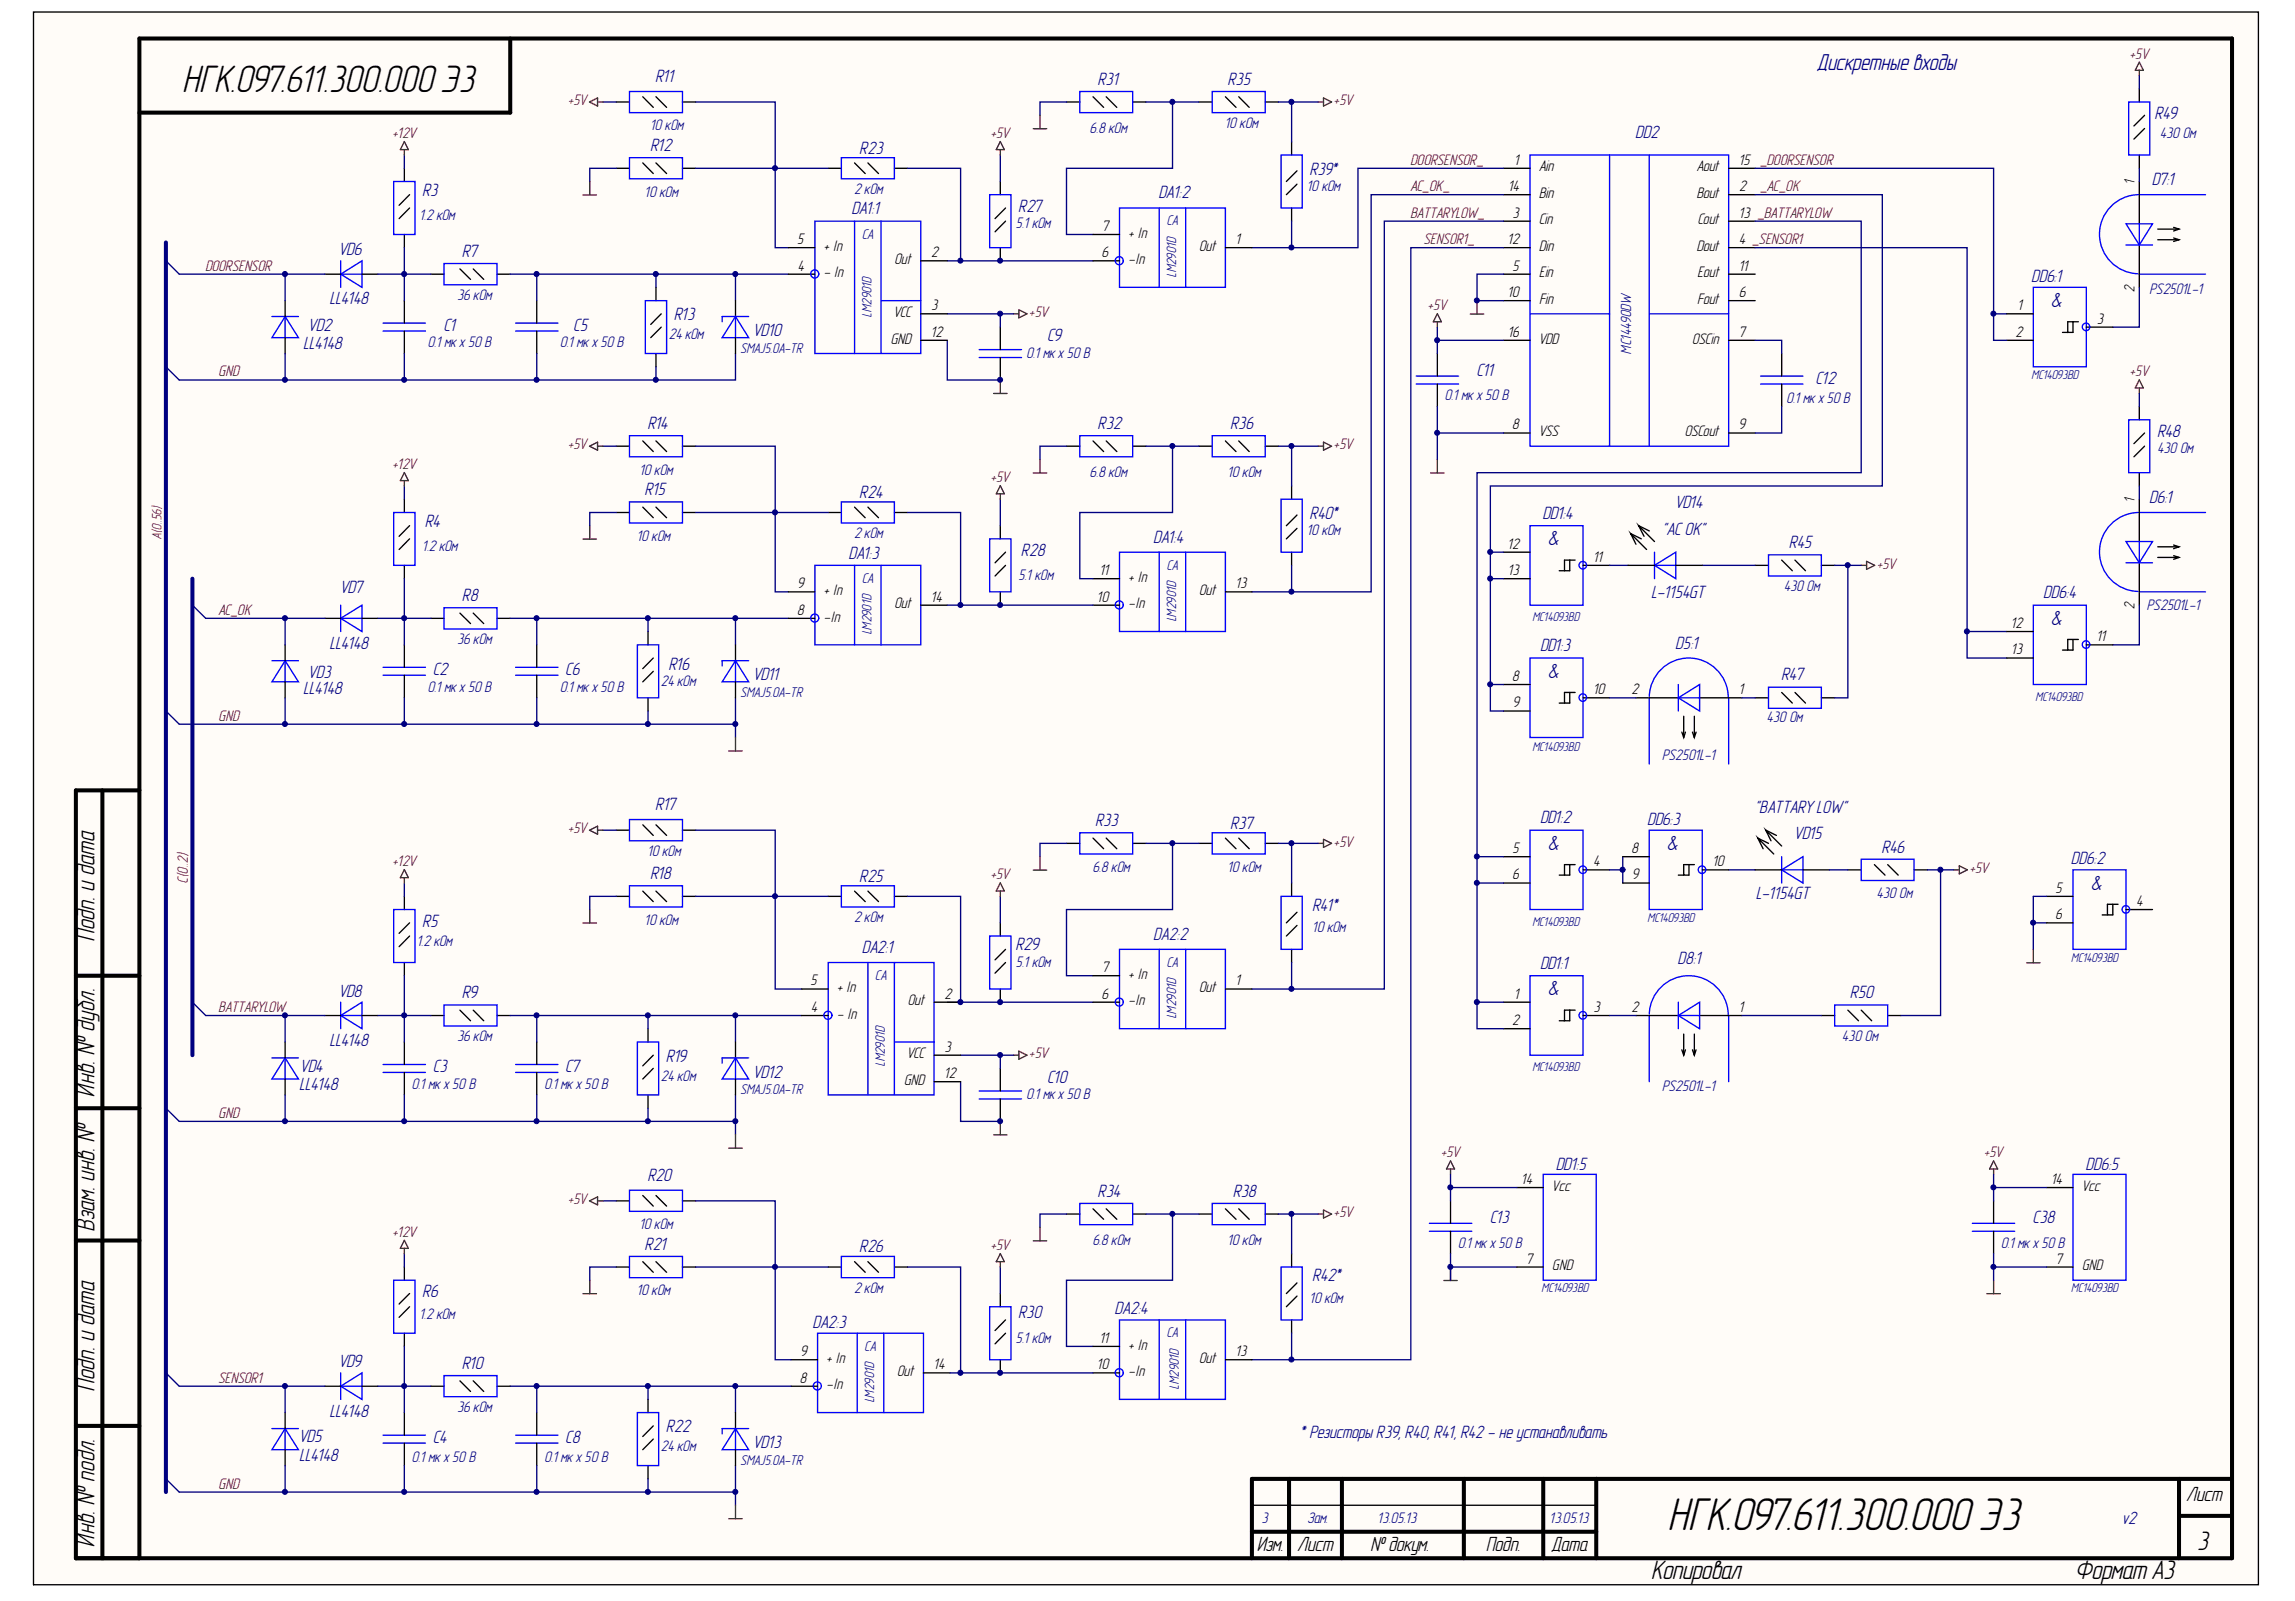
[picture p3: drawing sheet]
<svg xmlns="http://www.w3.org/2000/svg" width="287mm" height="200mm" viewBox="0 0 287 200" stroke-linecap="round" stroke-linejoin="round" font-family="sans-serif">
<defs><g id="words">
<text font-size="5.8" x="208.6" y="191.1">НГК.097.611.300.000Э3</text>
<text font-size="4.8" x="22.9" y="11.5">НГК.097.611.300.000Э3</text>
<g font-size="3.4">
<text x="206.4" y="197.3">Копировал</text>
<text x="259.4" y="197.3">Формат А3</text>
<text x="274.6" y="193.6">3</text>
</g>
<g font-size="3.2">
<text x="11.8" y="117.6" transform="rotate(-90 11.8 117.6)">Подп. и дата</text>
<text x="11.8" y="137" transform="rotate(-90 11.8 137)">Инв. №дубл.</text>
<text x="11.8" y="153.8" transform="rotate(-90 11.8 153.8)">Взам. инв. №</text>
<text x="11.8" y="173.8" transform="rotate(-90 11.8 173.8)">Подп. и дата</text>
<text x="11.8" y="193.2" transform="rotate(-90 11.8 193.2)">Инв. №подл.</text>
</g>
<text font-size="2.9" fill="#000080" x="227.2" y="8.8">Дискретные входы</text>
<g font-size="2.6" fill="#000080">
<text x="256.4" y="38.4">&amp;</text>
<text x="193.5" y="68.1">&amp;</text>
<text x="256.4" y="78.1">&amp;</text>
<text x="193.5" y="84.7">&amp;</text>
<text x="193.5" y="106.2">&amp;</text>
<text x="208.4" y="106.2">&amp;</text>
<text x="261.4" y="111.1">&amp;</text>
<text x="193.5" y="124.4">&amp;</text>
</g>
<g font-size="2.6">
<text x="273.3" y="187.5">Лист</text>
<text x="157.1" y="193.8">Изм.</text>
<text x="162.2" y="193.8">Лист</text>
<text x="171.3" y="193.8">№докум.</text>
<text x="185.8" y="193.8">Подп.</text>
<text x="194" y="193.8">Дата</text>
</g>
<g font-size="2.2" fill="#000080">
<text x="82" y="10.2">R11</text>
<text x="137.2" y="10.6">R31</text>
<text x="153.5" y="10.6">R35</text>
<text x="204.4" y="17.2">DD2</text>
<text x="269.3" y="14.9">R49</text>
<text x="81.3" y="18.8">R12</text>
<text x="107.5" y="19.2">R23</text>
<text x="163.7" y="21.8">R39*</text>
<text x="269" y="23.2">D7:1</text>
<text x="52.9" y="24.5">R3</text>
<text x="106.5" y="26.8">DA1:1</text>
<text x="127.3" y="26.5">R27</text>
<text x="144.9" y="24.8">DA1:2</text>
<text x="42.4" y="31.9">VD6</text>
<text x="57.8" y="32.1">R7</text>
<text x="253.9" y="35.2">DD6:1</text>
<text x="38.6" y="41.4">VD2</text>
<text x="41.3" y="38">LL4148</text>
<text x="55.5" y="41.4">C1</text>
<text x="71.7" y="41.4">C5</text>
<text x="84.3" y="40">R13</text>
<text x="38" y="43.7">LL4148</text>
<text x="94.2" y="42">VD10</text>
<text x="131" y="42.7">C9</text>
<text x="184.6" y="47">C11</text>
<text x="227" y="48">C12</text>
<text x="81" y="53.6">R14</text>
<text x="137.2" y="53.6">R32</text>
<text x="153.8" y="53.6">R36</text>
<text x="269.7" y="54.6">R48</text>
<text x="53.2" y="65.8">R4</text>
<text x="80.6" y="61.9">R15</text>
<text x="107.5" y="62.2">R24</text>
<text x="163.7" y="64.8">R40*</text>
<text x="192.9" y="64.8">DD1:4</text>
<text x="209.4" y="63.5">VD14</text>
<text x="268.7" y="62.8">D6:1</text>
<text x="106.1" y="69.8">DA1:3</text>
<text x="127.7" y="69.5">R28</text>
<text x="144.2" y="67.8">DA1:4</text>
<text x="207.8" y="66.8">&quot;AC OK&quot;</text>
<text x="223.6" y="68.5">R45</text>
<text x="42.6" y="74.1">VD7</text>
<text x="57.8" y="75.1">R8</text>
<text x="206.4" y="74.8">L-1154GT</text>
<text x="255.4" y="74.8">DD6:4</text>
<text x="41.3" y="81">LL4148</text>
<text x="83.6" y="83.7">R16</text>
<text x="192.5" y="81.4">DD1:3</text>
<text x="209.4" y="81">D5:1</text>
<text x="38" y="86.7">LL4148</text>
<text x="38.6" y="84.7">VD3</text>
<text x="54.2" y="84.4">C2</text>
<text x="70.7" y="84.4">C6</text>
<text x="94.2" y="85">VD11</text>
<text x="222.7" y="85">R47</text>
<text x="82" y="101.2">R17</text>
<text x="219.3" y="101.5">&quot;BATTARY LOW&quot;</text>
<text x="136.9" y="103.2">R33</text>
<text x="153.8" y="103.5">R37</text>
<text x="192.5" y="102.9">DD1:2</text>
<text x="205.9" y="103">DD6:3</text>
<text x="224.3" y="104.9">VD15</text>
<text x="235.2" y="106.5">R46</text>
<text x="258.9" y="108">DD6:2</text>
<text x="81.3" y="109.8">R18</text>
<text x="107.5" y="110.1">R25</text>
<text x="164.1" y="113.8">R41*</text>
<text x="219.5" y="112.3">L-1154GT</text>
<text x="52.9" y="115.8">R5</text>
<text x="107.8" y="119.1">DA2:1</text>
<text x="127" y="118.8">R29</text>
<text x="144.2" y="117.4">DA2:2</text>
<text x="42.4" y="124.5">VD8</text>
<text x="57.8" y="124.7">R9</text>
<text x="192.5" y="121.1">DD1:1</text>
<text x="209.7" y="120.4">D8:1</text>
<text x="231.3" y="124.7">R50</text>
<text x="41.3" y="130.7">LL4148</text>
<text x="37.5" y="136.2">LL4148</text>
<text x="37.6" y="134">VD4</text>
<text x="54.2" y="134">C3</text>
<text x="70.7" y="134">C7</text>
<text x="83.3" y="132.6">R19</text>
<text x="94.2" y="134.6">VD12</text>
<text x="131" y="135.3">C10</text>
<text x="81" y="147.5">R20</text>
<text x="137.2" y="149.5">R34</text>
<text x="154.1" y="149.5">R38</text>
<text x="194.5" y="146.2">DD1:5</text>
<text x="260.7" y="146.2">DD6:5</text>
<text x="186.3" y="152.8">C13</text>
<text x="254.1" y="152.8">C38</text>
<text x="80.6" y="156.1">R21</text>
<text x="107.5" y="156.5">R26</text>
<text x="164.1" y="160.1">R42*</text>
<text x="52.9" y="162.1">R6</text>
<text x="101.6" y="165.9">DA2:3</text>
<text x="127.3" y="164.7">R30</text>
<text x="139.4" y="164.2">DA2:4</text>
<text x="42.4" y="170.8">VD9</text>
<text x="57.8" y="171">R10</text>
<text x="41.3" y="177">LL4148</text>
<text x="83.3" y="179">R22</text>
<text x="162.5" y="179.6">*Резисторы R39, R40, R41, R42- не устанавливать</text>
<text x="37.5" y="180.2">VD5</text>
<text x="37.5" y="182.5">LL4148</text>
<text x="54.2" y="180.3">C4</text>
<text x="70.7" y="180.3">C8</text>
<text x="94.2" y="180.9">VD13</text>
<text x="265.3" y="190.4">v2</text>
</g>
<g font-size="1.9" fill="#800000">
<text x="266.2" y="7.3">+5V</text>
<text x="49.1" y="17.2">+12V</text>
<text x="71" y="13.1">+5V</text>
<text x="123.9" y="17.2">+5V</text>
<text x="166.7" y="13.1">+5V</text>
<text x="176.3" y="20.6">DOORSENSOR_</text>
<text x="176.3" y="23.9">AC_OK_</text>
<text x="220" y="23.9">_AC_OK</text>
<text x="176.3" y="27.2">BATTARYLOW_</text>
<text x="25.7" y="33.8">DOORSENSOR</text>
<text x="178" y="30.5">SENSOR1_</text>
<text x="128.7" y="39.6">+5V</text>
<text x="178.5" y="38.7">+5V</text>
<text x="27.4" y="47">GND</text>
<text x="266.2" y="47">+5V</text>
<text x="49.1" y="58.6">+12V</text>
<text x="71" y="56.1">+5V</text>
<text x="166.7" y="56.1">+5V</text>
<text x="123.9" y="60.2">+5V</text>
<text x="234.6" y="71">+5V</text>
<text x="27.4" y="76.8">AC_OK</text>
<text x="27.4" y="90">GND</text>
<text x="71" y="104.1">+5V</text>
<text x="166.7" y="105.8">+5V</text>
<text x="49.1" y="108.2">+12V</text>
<text x="123.9" y="109.9">+5V</text>
<text x="246.2" y="109.1">+5V</text>
<text x="27.4" y="126.4">BATTARYLOW</text>
<text x="128.7" y="132.2">+5V</text>
<text x="27.4" y="139.7">GND</text>
<text x="180.1" y="144.6">+5V</text>
<text x="248" y="144.6">+5V</text>
<text x="49.1" y="154.5">+12V</text>
<text x="71" y="150.4">+5V</text>
<text x="166.7" y="152.1">+5V</text>
<text x="123.9" y="156.2">+5V</text>
<text x="27.4" y="172.7">SENSOR1</text>
<text x="27.4" y="186">GND</text>
</g>
<g font-size="1.9" fill="#000080">
<text x="81.3" y="16.3">10кОм</text>
<text x="136.3" y="16.6">6.8 кОм</text>
<text x="153.1" y="15.9">10кОм</text>
<text x="270" y="17.3">430Ом</text>
<text x="163.4" y="23.9">10кОм</text>
<text x="52.5" y="27.5">1.2кОм</text>
<text x="80.6" y="24.6">10кОм</text>
<text x="106.8" y="24.2">2кОм</text>
<text x="127" y="28.5">5.1 кОм</text>
<text x="57.2" y="37.4">36 кОм</text>
<text x="268.7" y="36.8">PS2501L-1</text>
<text x="53.5" y="43.4">0.1 мкх50В</text>
<text x="70.1" y="43.4">0.1 мкх50В</text>
<text x="83.6" y="42.4">24 кОм</text>
<text x="128.3" y="44.7">0.1 мкх50В</text>
<text x="180.6" y="50">0.1 мкх50В</text>
<text x="223.3" y="50.3">0.1 мкх50В</text>
<text x="80" y="59.3">10кОм</text>
<text x="136.3" y="59.6">6.8 кОм</text>
<text x="153.5" y="59.6">10кОм</text>
<text x="269.7" y="56.6">430Ом</text>
<text x="52.9" y="68.9">1.2кОм</text>
<text x="79.7" y="67.6">10кОм</text>
<text x="106.8" y="67.2">2кОм</text>
<text x="163.4" y="66.9">10кОм</text>
<text x="127.3" y="72.5">5.1 кОм</text>
<text x="223" y="73.8">430Ом</text>
<text x="268.3" y="76.2">PS2501L-1</text>
<text x="57.2" y="80.5">36 кОм</text>
<text x="53.5" y="86.4">0.1 мкх50В</text>
<text x="70.1" y="86.4">0.1 мкх50В</text>
<text x="82.6" y="85.7">24 кОм</text>
<text x="207.8" y="95">PS2501L-1</text>
<text x="220.8" y="90.2">430Ом</text>
<text x="81" y="106.9">10кОм</text>
<text x="136.6" y="108.9">6.8 кОм</text>
<text x="153.5" y="108.9">10кОм</text>
<text x="234.6" y="112.2">430Ом</text>
<text x="52.2" y="118.2">1.2кОм</text>
<text x="80.6" y="115.5">10кОм</text>
<text x="106.8" y="115.2">2кОм</text>
<text x="164.1" y="116.5">10кОм</text>
<text x="127" y="120.8">5.1 кОм</text>
<text x="57.2" y="130.1">36 кОм</text>
<text x="230.3" y="130.1">430Ом</text>
<text x="51.5" y="136">0.1 мкх50В</text>
<text x="68.1" y="136">0.1 мкх50В</text>
<text x="82.6" y="135">24 кОм</text>
<text x="128.3" y="137.3">0.1 мкх50В</text>
<text x="207.8" y="136.3">PS2501L-1</text>
<text x="80" y="153.6">10кОм</text>
<text x="136.6" y="155.5">6.8 кОм</text>
<text x="153.5" y="155.5">10кОм</text>
<text x="182.3" y="155.9">0.1 мкх50В</text>
<text x="250.1" y="155.9">0.1 мкх50В</text>
<text x="79.7" y="161.8">10кОм</text>
<text x="106.8" y="161.5">2кОм</text>
<text x="52.5" y="164.8">1.2кОм</text>
<text x="127" y="167.8">5.1 кОм</text>
<text x="163.7" y="162.8">10кОм</text>
<text x="57.2" y="176.4">36 кОм</text>
<text x="51.5" y="182.7">0.1 мкх50В</text>
<text x="68.1" y="182.7">0.1 мкх50В</text>
<text x="82.6" y="181.3">24 кОм</text>
<text x="157.7" y="190.3">3</text>
<text x="163.4" y="190.3">Зам.</text>
<text x="172.2" y="190.3">13.05.13</text>
<text x="193.7" y="190.3">13.05.13</text>
</g>
<g font-size="1.9">
<text x="188.6" y="23.9">14</text>
<text x="189.3" y="20.6">1</text>
<text x="192.4" y="21.4">Ain</text>
<text x="212.1" y="21.4">Aout</text>
<text x="217.4" y="20.6">15 _DOORSENSOR</text>
<text x="217.4" y="23.9">2</text>
<text x="137.8" y="28.9">7</text>
<text x="141.1" y="29.7">+ In</text>
<text x="189.1" y="27.2">3</text>
<text x="192.4" y="24.7">Bin</text>
<text x="192.4" y="28">Cin</text>
<text x="212.1" y="24.7">Bout</text>
<text x="212.2" y="28">Cout</text>
<text x="217.4" y="27.2">13 _BATTARYLOW</text>
<text x="99.7" y="30.5">5</text>
<text x="99.7" y="33.8">4</text>
<text x="103" y="34.6">- In</text>
<text x="103" y="31.3">+ In</text>
<text x="111.8" y="33">Out</text>
<text x="116.4" y="32.1">2</text>
<text x="137.8" y="32.1">6</text>
<text x="141.1" y="33">-In</text>
<text x="149.9" y="31.3">Out</text>
<text x="154.5" y="30.5">1</text>
<text x="188.5" y="30.5">12</text>
<text x="189.1" y="33.8">5</text>
<text x="192.4" y="31.3">Din</text>
<text x="192.4" y="34.6">Ein</text>
<text x="212.1" y="31.3">Dout</text>
<text x="212.2" y="34.6">Eout</text>
<text x="217.4" y="30.5">4 _SENSOR1</text>
<text x="217.4" y="33.8">11</text>
<text x="111.7" y="39.6">VCC</text>
<text x="116.4" y="38.8">3</text>
<text x="188.5" y="37.1">10</text>
<text x="192.4" y="38">Fin</text>
<text x="212.1" y="38">Fout</text>
<text x="217.4" y="37.1">6</text>
<text x="252.2" y="38.8">1</text>
<text x="262.1" y="40.4">3</text>
<text x="111.4" y="42.9">GND</text>
<text x="116.4" y="42.1">12</text>
<text x="188.5" y="42.1">16</text>
<text x="192.4" y="42.9">VDD</text>
<text x="211.5" y="42.9">OSCin</text>
<text x="217.4" y="42.1">7</text>
<text x="251.9" y="42.1">2</text>
<text x="189" y="53.7">8</text>
<text x="217.4" y="53.7">9</text>
<text x="192.4" y="54.5">VSS</text>
<text x="210.6" y="54.5">OSCout</text>
<text x="137.5" y="71.9">11</text>
<text x="188.5" y="68.5">12</text>
<text x="188.5" y="71.9">13</text>
<text x="199.2" y="70.2">11</text>
<text x="99.6" y="76.8">8</text>
<text x="99.8" y="73.5">9</text>
<text x="103" y="77.7">-In</text>
<text x="103" y="74.3">+ In</text>
<text x="111.8" y="76">Out</text>
<text x="116.4" y="75.2">14</text>
<text x="137.2" y="75.2">10</text>
<text x="141.1" y="76">-In</text>
<text x="141.1" y="72.7">+ In</text>
<text x="149.9" y="74.3">Out</text>
<text x="154.5" y="73.5">13</text>
<text x="251.4" y="78.5">12</text>
<text x="251.4" y="81.8">13</text>
<text x="262.1" y="80.1">11</text>
<text x="189" y="85.1">8</text>
<text x="189.1" y="88.4">9</text>
<text x="199.2" y="86.7">10</text>
<text x="203.9" y="86.7">2</text>
<text x="217.4" y="86.7">1</text>
<text x="189.1" y="106.6">5</text>
<text x="203.9" y="106.6">8</text>
<text x="189.1" y="109.9">6</text>
<text x="199.2" y="108.2">4</text>
<text x="204" y="109.9">9</text>
<text x="214.1" y="108.2">10</text>
<text x="256.9" y="111.5">5</text>
<text x="267" y="113.2">4</text>
<text x="256.9" y="114.9">6</text>
<text x="101.3" y="123.1">5</text>
<text x="104.7" y="124">+ In</text>
<text x="113.5" y="125.6">Out</text>
<text x="118.1" y="124.8">2</text>
<text x="137.8" y="124.8">6</text>
<text x="137.8" y="121.5">7</text>
<text x="141.1" y="125.6">-In</text>
<text x="141.1" y="122.3">+ In</text>
<text x="149.9" y="124">Out</text>
<text x="154.5" y="123.1">1</text>
<text x="189.3" y="124.8">1</text>
<text x="101.4" y="126.4">4</text>
<text x="104.7" y="127.3">- In</text>
<text x="118.1" y="131.4">3</text>
<text x="189" y="128.1">2</text>
<text x="199.2" y="126.4">3</text>
<text x="203.9" y="126.4">2</text>
<text x="217.4" y="126.4">1</text>
<text x="113" y="135.5">GND</text>
<text x="113.4" y="132.2">VCC</text>
<text x="118.1" y="134.7">12</text>
<text x="190.2" y="147.9">14</text>
<text x="194" y="148.8">Vcc</text>
<text x="256.4" y="147.9">14</text>
<text x="260.2" y="148.8">Vcc</text>
<text x="190.8" y="157.9">7</text>
<text x="194" y="158.7">GND</text>
<text x="257" y="157.9">7</text>
<text x="260.2" y="158.7">GND</text>
<text x="137.5" y="167.8">11</text>
<text x="100" y="172.7">8</text>
<text x="100.1" y="169.4">9</text>
<text x="103.3" y="173.6">-In</text>
<text x="103.3" y="170.3">+ In</text>
<text x="112.2" y="171.9">Out</text>
<text x="116.8" y="171.1">14</text>
<text x="137.2" y="171.1">10</text>
<text x="141.1" y="171.9">-In</text>
<text x="141.1" y="168.6">+ In</text>
<text x="149.9" y="170.3">Out</text>
<text x="154.5" y="169.4">13</text>
</g>
<g font-size="1.8">
<text x="266.8" y="23" transform="rotate(-90 266.8 23)">1</text>
<text x="266.8" y="36.4" transform="rotate(-90 266.8 36.4)">2</text>
<text x="266.8" y="62.7" transform="rotate(-90 266.8 62.7)">1</text>
<text x="266.8" y="76.1" transform="rotate(-90 266.8 76.1)">2</text>
</g>
<g font-size="1.8" fill="#000080">
<text x="107.8" y="29.8">CA</text>
<text x="145.8" y="28.2">CA</text>
<text x="92.6" y="44.1">SMAJ5.0A-TR</text>
<text x="203.9" y="44.2" transform="rotate(-90 203.9 44.2)">MC14490DW</text>
<text x="145.8" y="71.2">CA</text>
<text x="107.8" y="72.8">CA</text>
<text x="92.6" y="87.1">SMAJ5.0A-TR</text>
<text x="109.4" y="122.4">CA</text>
<text x="145.8" y="120.8">CA</text>
<text x="92.6" y="136.7">SMAJ5.0A-TR</text>
<text x="145.8" y="167.1">CA</text>
<text x="108.1" y="168.7">CA</text>
<text x="92.6" y="183">SMAJ5.0A-TR</text>
</g>
<text font-size="1.8" fill="#800000" x="23.5" y="110.3" transform="rotate(-90 23.5 110.3)">C(0..2)</text>
<g font-size="1.7" fill="#000080">
<text x="147" y="34.6" transform="rotate(-90 147 34.6)">LM2901D</text>
<text x="108.9" y="39.5" transform="rotate(-90 108.9 39.5)">LM2901D</text>
<text x="147" y="77.6" transform="rotate(-90 147 77.6)">LM2901D</text>
<text x="108.9" y="79.2" transform="rotate(-90 108.9 79.2)">LM2901D</text>
<text x="147" y="127.2" transform="rotate(-90 147 127.2)">LM2901D</text>
<text x="110.6" y="133.2" transform="rotate(-90 110.6 133.2)">LM2901D</text>
<text x="147.3" y="173.5" transform="rotate(-90 147.3 173.5)">LM2901D</text>
<text x="109.2" y="175.2" transform="rotate(-90 109.2 175.2)">LM2901D</text>
</g>
<text font-size="1.7" fill="#800000" x="20.2" y="67.3" transform="rotate(-90 20.2 67.3)">A(0..56)</text>
<g font-size="1.6" fill="#000080">
<text x="253.9" y="47.4">MC14093BD</text>
<text x="191.5" y="77.6">MC14093BD</text>
<text x="254.4" y="87.5">MC14093BD</text>
<text x="191.5" y="93.8">MC14093BD</text>
<text x="191.5" y="115.6">MC14093BD</text>
<text x="205.9" y="115.2">MC14093BD</text>
<text x="258.9" y="120.1">MC14093BD</text>
<text x="191.5" y="133.8">MC14093BD</text>
<text x="192.7" y="161.5">MC14093BD</text>
<text x="258.9" y="161.5">MC14093BD</text>
</g>
</g></defs>
<path d="M4.2 1.5h278v196.4h-278z" fill="#fffcf8"/>
<g fill="none" stroke="#000" stroke-width=".5">
<path d="M63.8 4.8v9.3h-46.4M12.8 98.7v96M17.4 98.7h-7.9v96h269.4v-189.9h-261.5v189.9M9.5 138.5h7.9M9.5 121.9h7.9M9.5 155h7.9M9.5 178.1h7.9M156.5 191.4h43M161.1 184.8v9.9M167.7 184.8v9.9M182.9 184.8v9.9M192.9 184.8v9.9"/>
<path d="M199.5 184.8v9.9M272.3 184.8v9.9M272.3 189.4h6.6M278.9 184.8h-122.4v9.9"/>
</g>
<g fill="none" stroke="#000" stroke-width=".17">
<path d="M4.2 1.5h278v196.5h-278zM77 12.7h1.7M80.3 12.1l1.3 1.3M82 12.1l1.3 1.3M85.3 12.7h1.6M133.3 12.7h1.6M136.6 12.1l1.3 1.3M138.2 12.1l1.4 1.3M141.6 12.7h1.6M149.8 12.7h1.7M153.1 12.1l1.4 1.3M154.8 12.1l1.3 1.3"/>
<path d="M158.1 12.7h1.7M161.4 17.7v1.7M267.4 11.1v1.6M267.4 19.4v1.6M268 16.1l-1.3 1.3M268 14.4l-1.3 1.3M278.9 4.8v189.9M35.6 37.6v1.9M40.6 34.3h2M45.2 34.3h2M50.5 21v1.7M50.5 29.3v1.6"/>
<path d="M50.5 37.6v2.8M51.2 26l-1.3 1.3M51.2 24.3l-1.3 1.3M53.8 34.3h1.7M57.5 33.6l1.3 1.3M59.1 33.6l1.4 1.3M62.1 34.3h1.7M67.1 37.6v2.8M77 21h1.7M80.3 20.4l1.3 1.3M82 35.9v1.7M82 20.4l1.3 1.3"/>
<path d="M82.6 39.2l-1.3 1.3M85.3 21h1.6M91.9 37.6v1.9M98.5 30.9h3.3M98.5 34.3h3.3M103.5 21h1.6M106.8 20.4l1.3 1.3M108.5 20.4l1.3 1.3M111.8 21h1.6M115.1 32.6h3.3M115.1 39.2h3.3M125 22.7v1.6"/>
<path d="M125 30.9v1.7M125.7 27.6l-1.3 1.4M125.7 26l-1.3 1.3M136.6 32.6h3.3M136.6 29.3h3.3M153.1 30.9h3.4M161.4 26v1.6M162.1 21.3l-1.3 1.4M162.1 23l-1.3 1.3M187.9 21h3.3M187.9 24.3h3.3M187.9 27.6h3.3"/>
<path d="M187.9 30.9h3.3M187.9 34.3h3.3M187.9 37.6h3.3M216 21h3.3M216 24.3h3.3M216 27.6h3.3M216 30.9h3.3M216 34.3h3.3M216 37.6h3.3M250.8 39.2h3.3M267.4 22.7v5.3M267.4 30.6v5.3"/>
<path d="M269.7 28.6h2.6M269.7 30h2.6M271.6 28.4l.7 .2-.7 .3M271.6 29.7l.7 .3-.7 .2M35.6 42.2v2M50.5 41.4v2.8M67.1 41.4v2.8M77 55.7h1.7M80.3 55.1l1.3 1.3M82 44.2v1.6M82 55.1l1.3 1.3M82.6 40.9l-1.3 1.3"/>
<path d="M85.3 55.7h1.6M91.9 42.2v2M115.1 42.5h3.3M125 40.9v2.8M125 44.7v2.8M133.3 55.7h1.6M136.6 55.1l1.3 1.3M138.2 55.1l1.4 1.3M141.6 55.7h1.6M149.8 55.7h1.7M153.1 55.1l1.4 1.3M154.8 55.1l1.3 1.3"/>
<path d="M158.1 55.7h1.7M179.6 44.2v2.8M179.6 48v2.8M187.9 42.5h3.3M187.9 54.1h3.3M216 42.5h3.3M216 54.1h3.3M222.7 44.2v2.8M222.7 48v2.8M250.8 42.5h3.3M257.8 41.5h.6M259.1 40.2v1.3h-.7v-1.3h1.3"/>
<path d="M260.7 40.9h3.3M267.4 50.8v1.7M267.4 59.1v1.6M268 55.7l-1.3 1.4M268 54.1l-1.3 1.3M40.6 77.3h2M45.2 77.3h2M50.5 62.4v1.6M50.5 70.6v1.7M51.2 67.3l-1.3 1.4M51.2 65.7l-1.3 1.3M53.8 77.3h1.7"/>
<path d="M57.5 76.6l1.3 1.3M59.1 76.6l1.4 1.3M62.1 77.3h1.7M77 64h1.7M80.3 63.4l1.3 1.3M81 78.9v1.7M82 63.4l1.3 1.3M85.3 64h1.6M98.5 77.3h3.3M98.5 73.9h3.3M103.5 64h1.6M106.8 63.4l1.3 1.3"/>
<path d="M108.5 63.4l1.3 1.3M111.8 64h1.6M115.1 75.6h3.3M125 65.7v1.6M125 73.9v1.7M125.7 70.6l-1.3 1.4M125.7 69l-1.3 1.3M136.6 72.3h3.3M136.6 75.6h3.3M153.1 73.9h3.4M161.4 60.7v1.7M161.4 69v1.6"/>
<path d="M162.1 64.3l-1.3 1.4M162.1 66l-1.3 1.3M187.9 69h3.3M187.9 72.3h3.3M194.9 71.3h.6M196.2 70v1.3h-.7v-1.3h1.3M197.8 70.6h3.3M203.5 70.6h3.3M203.8 66.7l1.3 .6M204.4 68l-.6-1.3 2 2M204.8 65.7l1.3 .6M205.5 67l-.7-1.3 2 2"/>
<path d="M209.4 70.6h3.3M219.3 70.6h1.7M222.7 70l1.3 1.3M224.3 70l1.3 1.3M227.6 70.6h1.7M250.8 78.9h3.3M259.1 79.9v1.3h-.7v-1.3h1.3M267.4 62.4v5.3M267.4 70.3v5.3M269.7 68.3h2.6M269.7 69.6h2.6M271.6 68.1l.7 .2-.7 .3"/>
<path d="M271.6 69.4l.7 .2-.7 .3M35.6 80.6v1.9M35.6 85.2v2M50.5 80.6v2.8M50.5 84.4v2.8M67.1 80.6v2.8M67.1 84.4v2.8M81 87.2v1.6M81.6 83.9l-1.3 1.3M81.6 82.2l-1.3 1.3M91.9 80.6v1.9M91.9 85.2v2"/>
<path d="M187.9 85.5h3.3M187.9 88.8h3.3M194.9 87.8h.6M196.2 86.5v1.3h-.7v-1.3h1.3M197.8 87.2h3.3M204.4 87.2h5.3M210.2 91.5l.2 .6 .2-.6M210.4 89.5v2.6M211.5 91.5l.2 .6 .3-.6M211.7 89.5v2.6M212.4 87.2h5.3M219.3 87.2h1.7"/>
<path d="M222.7 86.5l1.3 1.3M224.3 86.5l1.3 1.3M227.6 87.2h1.7M250.8 82.2h3.3M257.8 81.2h.6M260.7 80.6h3.3M50.5 112v1.6M51.2 116.9l-1.3 1.4M51.2 115.3l-1.3 1.3M77 103.7h1.7M77 112h1.7M80.3 103l1.3 1.4"/>
<path d="M80.3 111.3l1.3 1.3M82 103l1.3 1.4M82 111.3l1.3 1.3M85.3 103.7h1.6M85.3 112h1.6M103.5 112h1.6M106.8 111.3l1.3 1.3M108.5 111.3l1.3 1.3M111.8 112h1.6M125 115.3v1.6M125.7 118.6l-1.3 1.3M133.3 105.4h1.6"/>
<path d="M136.6 104.7l1.3 1.3M138.2 104.7l1.4 1.3M141.6 105.4h1.6M149.8 105.4h1.7M153.1 104.7l1.4 1.3M154.8 104.7l1.3 1.3M158.1 105.4h1.7M161.4 110.3v1.7M161.4 118.6v1.7M162.1 114l-1.3 1.3M162.1 115.6l-1.3 1.3M187.9 107h3.3"/>
<path d="M187.9 110.3h3.3M194.9 109.3h.6M196.2 108v1.3h-.7v-1.3h1.3M197.8 108.7h3.3M202.8 107h3.3M202.8 110.3h3.3M209.7 109.3h.7M211.1 108v1.3h-.7v-1.3h1.3M212.7 108.7h3.3M219.3 108.7h3.4M219.7 104.7l1.3 .7M220.3 106l-.6-1.3 2 2"/>
<path d="M220.7 103.7l1.3 .7M221.3 105l-.6-1.3 2 2M225.3 108.7h3.3M230.9 108.7h1.7M234.2 108l1.4 1.3M235.9 108l1.3 1.3M239.2 108.7h1.7M255.8 112h3.3M255.8 115.3h3.3M262.7 114.3h.7M264 113v1.3h-.6v-1.3h1.3M265.7 113.6h3.3"/>
<path d="M35.6 130.2v2M35.6 134.8v2M40.6 126.9h2M45.2 126.9h2M50.5 120.3v1.6M50.5 130.2v2.8M50.5 134v2.8M53.8 126.9h1.7M57.5 126.2l1.3 1.3M59.1 126.2l1.4 1.3M62.1 126.9h1.7M67.1 130.2v2.8"/>
<path d="M67.1 134v2.8M81 128.5v1.7M81 136.8v1.7M81.6 133.5l-1.3 1.3M81.6 131.8l-1.3 1.4M91.9 130.2v2M91.9 134.8v2M100.2 126.9h3.3M100.2 123.6h3.3M116.7 125.2h3.3M116.7 131.8h3.3M116.7 135.1h3.3"/>
<path d="M125 123.6v1.6M125 133.5v2.8M125 137.3v2.8M125.7 120.3l-1.3 1.3M136.6 125.2h3.3M136.6 121.9h3.3M153.1 123.6h3.4M187.9 125.2h3.3M187.9 128.5h3.3M194.9 127.5h.6M196.2 126.2v1.3h-.7v-1.3h1.3M197.8 126.9h3.3"/>
<path d="M204.4 126.9h5.3M210.2 131.2l.2 .6 .2-.6M210.4 129.2v2.6M211.5 131.2l.2 .6 .3-.6M211.7 129.2v2.6M212.4 126.9h5.3M227.6 126.9h1.7M230.9 126.2l1.4 1.3M232.6 126.2l1.3 1.3M235.9 126.9h1.7M50.5 158.3v1.6M77 150h1.7"/>
<path d="M77 158.3h1.7M80.3 149.4l1.3 1.3M80.3 157.6l1.3 1.4M82 149.4l1.3 1.3M82 157.6l1.3 1.4M85.3 150h1.6M85.3 158.3h1.6M103.5 158.3h1.6M106.8 157.6l1.3 1.4M108.5 157.6l1.3 1.4M111.8 158.3h1.6M133.3 151.7h1.6"/>
<path d="M136.6 151l1.3 1.3M138.2 151l1.4 1.3M141.6 151.7h1.6M149.8 151.7h1.7M153.1 151l1.4 1.3M154.8 151l1.3 1.3M158.1 151.7h1.7M161.4 156.6v1.7M181.3 150v2.8M181.3 153.8v2.8M189.6 158.3h3.3M189.6 148.4h3.3"/>
<path d="M249.1 150v2.8M249.1 153.8v2.8M255.8 158.3h3.3M255.8 148.4h3.3M35.6 176.5v2M40.6 173.2h2M45.2 173.2h2M50.5 166.6v1.6M50.5 176.5v2.8M51.2 163.3l-1.3 1.3M51.2 161.6l-1.3 1.3M53.8 173.2h1.7"/>
<path d="M57.5 172.5l1.3 1.3M59.1 172.5l1.4 1.3M62.1 173.2h1.7M67.1 176.5v2.8M81 174.8v1.7M81.6 179.8l-1.3 1.3M81.6 178.1l-1.3 1.4M91.9 176.5v2M98.9 173.2h3.3M98.9 169.9h3.3M115.4 171.5h3.3M125 161.6v1.7"/>
<path d="M125 169.9v1.6M125.7 166.6l-1.3 1.3M125.7 164.9l-1.3 1.3M136.6 171.5h3.3M136.6 168.2h3.3M153.1 169.9h3.4M161.4 164.9v1.7M162.1 160.3l-1.3 1.3M162.1 161.9l-1.3 1.4M35.6 181.1v2M50.5 180.3v2.8M67.1 180.3v2.8"/>
<path d="M81 183.1v1.7M91.9 181.1v2M156.5 188.1h43"/>
</g>
<g fill="none" stroke="#00f" stroke-width=".17">
<path d="M78.7 11.4h6.6v2.7h-6.6zM78.7 19.7h6.6v2.6h-6.6zM105.1 19.7h6.7v2.6h-6.7zM134.9 11.4h6.7v2.7h-6.7zM151.5 11.4h6.6v2.7h-6.6zM160.1 19.4h2.6v6.6h-2.6zM191.2 19.4h24.8v36.3h-24.8zM201.1 19.4v36.3M206.1 19.4v36.3M266 12.7h2.7v6.7h-2.7zM34 39.5h3.3M35.6 39.5l1.7 2.7h-3.3z"/>
<path d="M35.6 39.5v2.7M42.6 34.3l2.6-1.7v3.3zM42.6 32.6v3.3M42.6 34.3h2.6M49.2 22.7h2.7v6.6h-2.7zM55.5 32.9h6.6v2.7h-6.6zM80.6 37.6h2.7v6.6h-2.7zM91.9 39.5l1.7 2.7h-3.4zM91.9 39.5v2.7M93.6 39.5h-3.4v.7M101.8 27.6h13.3v16.6h-13.3zM106.8 27.6v16.6"/>
<path d="M110.1 27.6v16.6M110.1 37.6h5M123.7 24.3h2.6v6.6h-2.6zM139.9 26h13.2v9.9h-13.2zM144.9 26v9.9M148.2 26v9.9M191.2 39.2h9.9M206.1 39.2h9.9M254.1 35.9h6.6v9.9h-6.6zM265.7 28h3.3l-1.6 2.6zM265.7 30.6h3.3M267.3 24.3a4.9 4.9 0 0 0-4.9 4.9 4.9 4.9 0 0 0 4.8 5"/>
<path d="M267.4 34.3h8.2M267.4 28v2.6M267.4 24.3h8.2M47.9 41.4h5.3M47.9 40.4h5.3M64.4 41.4h5.3M64.4 40.4h5.3M78.7 54.4h6.6v2.7h-6.6zM122.4 44.7h5.3M122.4 43.7h5.3M134.9 54.4h6.7v2.7h-6.7zM151.5 54.4h6.6v2.7h-6.6z"/>
<path d="M177 48h5.3M177 47h5.3M220 48h5.3M220 47h5.3M266 52.5h2.7v6.6h-2.7zM42.6 77.3l2.6-1.7v3.3zM42.6 75.6v3.3M42.6 77.3h2.6M49.2 64h2.7v6.6h-2.7zM55.5 75.9h6.6v2.7h-6.6zM78.7 62.7h6.6v2.6h-6.6zM101.8 70.6h13.3v10h-13.3z"/>
<path d="M105.1 62.7h6.7v2.6h-6.7zM106.8 70.6v10M110.1 70.6v10M123.7 67.3h2.6v6.6h-2.6zM139.9 69h13.2v9.9h-13.2zM144.9 69v9.9M148.2 69v9.9M160.1 62.4h2.6v6.6h-2.6zM191.2 65.7h6.6v9.9h-6.6zM206.8 70.6l2.6-1.6v3.3zM206.8 69v3.3M206.8 70.6h2.6"/>
<path d="M221 69.3h6.6v2.7h-6.6zM254.1 75.6h6.6v9.9h-6.6zM265.7 67.7h3.3l-1.6 2.6zM265.7 70.3h3.3M267.3 64a4.9 4.9 0 0 0-4.9 4.9 4.9 4.9 0 0 0 4.8 5M267.4 64h8.2M267.4 73.9h8.2M267.4 67.7v2.6M34 82.5h3.3M35.6 82.5l1.7 2.7h-3.3zM35.6 82.5v2.7M47.9 84.4h5.3"/>
<path d="M47.9 83.4h5.3M64.4 84.4h5.3M64.4 83.4h5.3M79.7 80.6h2.6v6.6h-2.6zM91.9 82.5l1.7 2.7h-3.4zM91.9 82.5v2.7M93.6 82.5h-3.4v.7M191.2 82.2h6.6v9.9h-6.6zM206.1 87.2v8.3M206.1 87a4.9 4.9 0 0 1 5-4.8 4.9 4.9 0 0 1 4.9 4.9M209.7 87.2l2.7-1.7v3.3zM209.7 85.5v3.3"/>
<path d="M209.7 87.2h2.7M216 87.2v8.3M221 85.9h6.6v2.6h-6.6zM49.2 113.6h2.7v6.7h-2.7zM78.7 102.4h6.6v2.6h-6.6zM78.7 110.7h6.6v2.6h-6.6zM105.1 110.7h6.7v2.6h-6.7zM123.7 116.9h2.6v6.7h-2.6zM134.9 104h6.7v2.7h-6.7zM139.9 118.6h13.2v9.9h-13.2zM144.9 118.6v9.9M148.2 118.6v9.9"/>
<path d="M151.5 104h6.6v2.7h-6.6zM160.1 112h2.6v6.6h-2.6zM191.2 103.7h6.6v9.9h-6.6zM206.1 103.7h6.6v9.9h-6.6zM222.7 108.7l2.6-1.7v3.3zM222.7 107v3.3M222.7 108.7h2.6M232.6 107.4h6.6v2.6h-6.6zM259.1 108.7h6.6v9.9h-6.6zM34 132.2h3.3M35.6 132.2l1.7 2.6h-3.3zM35.6 132.2v2.6"/>
<path d="M42.6 126.9l2.6-1.7v3.3zM42.6 125.2v3.3M42.6 126.9h2.6M47.9 134h5.3M47.9 133h5.3M55.5 125.6h6.6v2.6h-6.6zM64.4 134h5.3M64.4 133h5.3M79.7 130.2h2.6v6.6h-2.6zM91.9 132.2l1.7 2.6h-3.4zM91.9 132.2v2.6M93.6 132.2h-3.4v.6"/>
<path d="M103.5 120.3h13.2v16.5h-13.2zM108.5 120.3v16.5M111.8 120.3v16.5M111.8 130.2h4.9M122.4 137.3h5.3M122.4 136.3h5.3M191.2 121.9h6.6v9.9h-6.6zM206.1 126.9v8.2M206.1 126.7a4.9 4.9 0 0 1 5-4.8 4.9 4.9 0 0 1 4.9 4.9M209.7 126.9l2.7-1.7v3.3zM209.7 126.9h2.7M209.7 125.2v3.3"/>
<path d="M216 126.9v8.2M229.3 125.6h6.6v2.6h-6.6zM49.2 159.9h2.7v6.7h-2.7zM78.7 148.7h6.6v2.6h-6.6zM78.7 157h6.6v2.6h-6.6zM105.1 157h6.7v2.6h-6.7zM134.9 150.4h6.7v2.6h-6.7zM151.5 150.4h6.6v2.6h-6.6zM160.1 158.3h2.6v6.6h-2.6zM178.6 153.8h5.3M178.6 152.8h5.3M192.9 146.7h6.6v13.2h-6.6z"/>
<path d="M246.5 153.8h5.3M246.5 152.8h5.3M259.1 146.7h6.6v13.2h-6.6zM34 178.5h3.3M35.6 178.5l1.7 2.6h-3.3zM35.6 178.5v2.6M42.6 173.2l2.6-1.7v3.3zM42.6 171.5v3.3M42.6 173.2h2.6M47.9 179.3h5.3M55.5 171.9h6.6v2.6h-6.6zM64.4 179.3h5.3"/>
<path d="M79.7 176.5h2.6v6.6h-2.6zM91.9 178.5l1.7 2.6h-3.4zM91.9 178.5v2.6M93.6 178.5h-3.4v.6M102.2 166.6h13.2v9.9h-13.2zM107.1 166.6v9.9M110.4 166.6v9.9M123.7 163.3h2.6v6.6h-2.6zM139.9 164.9h13.2v9.9h-13.2zM144.9 164.9v9.9M148.2 164.9v9.9M47.9 180.3h5.3"/>
<path d="M64.4 180.3h5.3"/>
<circle cx="101.8" cy="34.2" r=".51"/>
<circle cx="139.9" cy="32.6" r=".5"/>
<circle cx="260.7" cy="40.8" r=".47"/>
<circle cx="101.8" cy="77.2" r=".5"/>
<circle cx="139.9" cy="75.6" r=".5"/>
<circle cx="197.8" cy="70.6" r=".47"/>
<circle cx="197.8" cy="87.2" r=".47"/>
<circle cx="260.7" cy="80.5" r=".47"/>
<circle cx="197.8" cy="108.7" r=".47"/>
<circle cx="212.7" cy="108.7" r=".47"/>
<circle cx="265.7" cy="113.6" r=".47"/>
<circle cx="103.5" cy="126.8" r=".5"/>
<circle cx="139.9" cy="125.2" r=".5"/>
<circle cx="197.8" cy="126.9" r=".47"/>
<circle cx="102.1" cy="173.2" r=".5"/>
<circle cx="139.9" cy="171.5" r=".5"/>
</g>
<g fill="none" stroke="#000080" stroke-width=".17">
<path d="M50.5 19.4v1.6M75.4 12.7h1.6M86.9 12.7h10v18.2h1.6M125 19.4v3.3M133.3 12.7h-3.3v1.7M143.2 12.7h6.6M146.5 12.7v8.3h-13.2v8.3h3.3M159.8 12.7h4.9M161.4 12.7v5M267.4 9.4v1.7M20.7 32.6l1.7 1.7h18.2M35.6 34.3v3.3"/>
<path d="M47.2 34.3h6.6M50.5 30.9v6.7M63.8 34.3h34.7M67.1 34.3v3.3M77 21h-3.3v1.7M82 34.3v1.6M86.9 21h16.6M91.9 34.3v3.3M113.4 21h6.6v11.6M118.4 32.6h18.2M118.4 39.2h8.3M125 39.2v1.7"/>
<path d="M161.4 27.6v3.3M187.9 21h-18.2v9.9h-13.2M187.9 24.3h-16.5v49.6h-14.9M187.9 27.6h-14.9v96h-16.5M187.9 30.9h-11.6v139h-19.8M187.9 34.3h-3.3v3.3h3.3M219.3 24.3h15.9v36.4h-48.9v8.3M219.3 30.9h26.5v51.3h5M219.3 21h29.8v18.2M219.3 27.6h13.3v31.5h-48v66.1M249.1 39.2h1.7M249.1 39.2v3.3h1.7"/>
<path d="M267.4 35.9v5h-3.4M267.4 21v1.7M20.7 45.8l1.7 1.7h44.7M35.6 44.2v3.3M50.5 44.2v3.3M67.1 44.2v3.3M75.4 55.7h1.6M82 45.8v1.7M86.9 55.7h10v18.2h1.6M91.9 44.2v3.3h-24.8M118.4 42.5v5h6.6M125 47.5h.1"/>
<path d="M133.3 55.7h-3.3v1.7M143.2 55.7h6.6M146.5 55.7v8.3h-11.6v8.3h1.7M159.8 55.7h4.9M161.4 55.7v5M179.6 40.9v3.3M179.6 50.8v6.6M179.6 54.1h8.3M179.6 42.5h8.3M219.3 42.5h3.4v1.7M222.7 50.8v3.3h-3.4M267.4 49.1v1.7"/>
<path d="M24 75.6l1.7 1.7h14.9M35.6 77.3v3.3M47.2 77.3h6.6M50.5 60.7v1.7M50.5 72.3v8.3M63.8 77.3h34.7M67.1 77.3v3.3M77 64h-3.3v1.7M81 77.3v1.6M86.9 64h16.6M91.9 77.3v3.3M113.4 64h6.6v11.6"/>
<path d="M118.4 75.6h18.2M125 62.4v3.3M161.4 70.6v3.3M186.3 72.3v16.5h1.6M186.3 69h1.6M186.3 72.3h1.6M186.3 69v3.3M201.1 70.6h2.4M212.7 70.6h6.6M229.3 70.6h3.3M230.9 70.6v16.6h-1.6M245.8 78.9h5"/>
<path d="M267.4 75.6v5h-3.4M267.4 60.7v1.7M20.7 88.8l1.7 1.7h69.5M35.6 87.2v3.3M50.5 87.2v3.3M67.1 87.2v3.3M81 88.8v1.7M91.9 87.2v4.9M186.3 85.5h1.6M201.1 87.2h3.3M217.7 87.2h1.6M50.5 110.3v1.7"/>
<path d="M75.4 103.7h1.6M77 112h-3.3v1.6M86.9 103.7h10v19.9h3.3M86.9 112h16.6M113.4 112h6.6v13.2M125 112v3.3M133.3 105.4h-3.3v1.6M143.2 105.4h6.6M146.5 105.4v8.2h-13.2v8.3h3.3M159.8 105.4h4.9M161.4 105.4v4.9M184.6 110.3h3.3"/>
<path d="M184.6 107h3.3M201.1 108.7h1.7M202.8 107v3.3M216 108.7h3.3M228.6 108.7h2.3M240.9 108.7h3.3M242.5 108.7v18.2h-4.9M254.1 115.3h1.7M255.8 112h-1.7v6.6M20.7 138.5l1.7 1.6h69.5M24 125.2l1.7 1.7h14.9M35.6 126.9v3.3"/>
<path d="M35.6 136.8v3.3M47.2 126.9h6.6M50.5 121.9v8.3M50.5 136.8v3.3M63.8 126.9h36.4M67.1 126.9v3.3M67.1 136.8v3.3M81 126.9v1.6M81 138.5v1.6M91.9 126.9v3.3M91.9 136.8v5M118.4 125.2h18.2"/>
<path d="M120 135.1v5h5M120 131.8h6.7M125 131.8v1.7M161.4 120.3v3.3M184.6 125.2h3.3M184.6 125.2v3.3h3.3M201.1 126.9h3.3M217.7 126.9h9.9M50.5 156.6v1.7M75.4 150h1.6M77 158.3h-3.3v1.6M86.9 150h10v19.9h2"/>
<path d="M86.9 158.3h16.6M113.4 158.3h6.6v13.2M125 140.1h.1M125 158.3v3.3M133.3 151.7h-3.3v1.6M143.2 151.7h6.6M146.5 151.7v8.2h-13.2v8.3h3.3M159.8 151.7h4.9M161.4 151.7v4.9M181.3 158.3h8.3M181.3 146.7v3.3M181.3 156.6v3.3"/>
<path d="M181.3 148.4h8.3M249.1 158.3h6.7M249.1 146.7v3.3M249.1 156.6v3.3M249.1 148.4h6.7M20.7 171.5l1.7 1.7h18.2M35.6 173.2v3.3M47.2 173.2h6.6M50.5 168.2v8.3M63.8 173.2h35.1M67.1 173.2v3.3M81 173.2v1.6"/>
<path d="M91.9 173.2v3.3M118.7 171.5h17.9M161.4 166.6v3.3M20.7 184.8l1.7 1.6h69.5M35.6 183.1v3.3M50.5 183.1v3.3M67.1 183.1v3.3M81 184.8v1.6M91.9 183.1v5"/>
</g>
<g fill="none" stroke="#800000" stroke-width=".17">
<path d="M50.5 17.7l.5 1h-1zM50.5 18.7v.7M73.7 12.7l1-.5v1zM74.7 12.7h.7M125 18.7v.7M125 17.7l.5 1h-1zM129.1 16.1h1.7M130 14.4v1.7M164.7 12.7h.7M165.4 12.2l1 .5-1 .5zM267.4 7.8l.5 1h-1.1zM267.4 8.8v.6"/>
<path d="M72.9 24.4h1.6M73.7 22.7v1.7M126.7 39.2h.6M127.3 38.7l1 .5-1 .5zM179.6 39.2l.5 1h-1zM183.7 39.2h1.7M184.6 37.6v1.6M50.5 59l.5 1h-1zM73.7 55.7l1-.5v1zM74.7 55.7h.7M124.2 49.2h1.6M125 47.5v1.7"/>
<path d="M129.1 59.1h1.7M130 57.4v1.7M164.7 55.7h.7M165.4 55.2l1 .5-1 .5zM178.8 59.1h1.7M179.6 40.2v.7M179.6 57.4v1.7M267.4 48.5v.6M267.4 47.5l.5 1h-1.1zM50.5 60v.7M72.9 67.4h1.6M73.7 65.7v1.7"/>
<path d="M125 61.7v.7M125 60.7l.5 1h-1zM232.6 70.6h.7M233.3 70.1l1 .5-1 .5zM91.1 93.8h1.7M91.9 92.1v1.7M50.5 109.7v.6M50.5 108.6l.5 1.1h-1zM72.9 115.3h1.6M73.7 103.7l1-.5v1zM73.7 113.6v1.7M74.7 103.7h.7"/>
<path d="M125 111.3v.7M125 110.3l.5 1h-1zM129.1 108.7h1.7M130 107v1.7M164.7 105.4h.7M165.4 104.9l1 .5-1 .5zM244.2 108.7h.7M244.9 108.2l1 .5-1 .5zM254.1 118.6v1.7M126.7 131.8h.6M127.3 131.3l1 .5-1 .5zM253.3 120.3h1.6"/>
<path d="M50.5 156v.6M50.5 155l.5 1h-1zM73.7 150l1-.5v1zM73.7 159.9v1.7M74.7 150h.7M91.1 143.4h1.7M91.9 141.8v1.6M124.2 141.8h1.6M125 140.1v1.7M125 157.6v.7M125 156.6l.5 1h-1zM129.1 155h1.7"/>
<path d="M130 153.3v1.7M164.7 151.7h.7M165.4 151.2l1 .5-1 .5zM180.4 160h1.7M181.3 146.1v.6M181.3 158.3v1.7M181.3 145l.5 1.1h-1zM249.1 145l.5 1.1h-1zM249.1 146.1v.6M249.1 159.9v1.7M72.9 161.6h1.6M248.3 161.6h1.7"/>
<path d="M91.1 189.7h1.7M91.9 188.1v1.6"/>
</g>
<path d="M20.7 30.3v156.1M24 72.3v59.5" fill="none" stroke="#000080" stroke-width=".5"/>
<g fill="#000080" stroke="#000080" stroke-width=".12">
<circle cx="35.6" cy="186.4" r=".31"/>
<circle cx="35.6" cy="173.2" r=".31"/>
<circle cx="35.6" cy="140.1" r=".31"/>
<circle cx="35.6" cy="126.9" r=".31"/>
<circle cx="35.6" cy="90.5" r=".31"/>
<circle cx="35.6" cy="77.2" r=".31"/>
<circle cx="35.6" cy="47.5" r=".31"/>
<circle cx="35.6" cy="34.2" r=".32"/>
<circle cx="50.5" cy="186.4" r=".31"/>
<circle cx="50.5" cy="173.2" r=".31"/>
<circle cx="50.5" cy="140.1" r=".31"/>
<circle cx="50.5" cy="126.9" r=".31"/>
<circle cx="50.5" cy="90.5" r=".31"/>
<circle cx="50.5" cy="77.2" r=".31"/>
<circle cx="50.5" cy="47.5" r=".31"/>
<circle cx="50.5" cy="34.2" r=".32"/>
<circle cx="67.1" cy="186.4" r=".31"/>
<circle cx="67.1" cy="173.2" r=".31"/>
<circle cx="67.1" cy="140.1" r=".31"/>
<circle cx="67.1" cy="126.9" r=".31"/>
<circle cx="67.1" cy="90.5" r=".31"/>
<circle cx="67.1" cy="77.2" r=".31"/>
<circle cx="67.1" cy="47.5" r=".31"/>
<circle cx="67" cy="34.2" r=".32"/>
<circle cx="81" cy="186.4" r=".31"/>
<circle cx="81" cy="173.2" r=".31"/>
<circle cx="81" cy="140.1" r=".31"/>
<circle cx="81" cy="126.9" r=".31"/>
<circle cx="81" cy="90.5" r=".31"/>
<circle cx="81" cy="77.2" r=".31"/>
<circle cx="82" cy="47.5" r=".31"/>
<circle cx="81.9" cy="34.2" r=".32"/>
<circle cx="91.9" cy="186.4" r=".31"/>
<circle cx="91.9" cy="173.2" r=".31"/>
<circle cx="91.9" cy="140.1" r=".31"/>
<circle cx="91.9" cy="126.9" r=".31"/>
<circle cx="91.9" cy="90.5" r=".31"/>
<circle cx="91.9" cy="77.2" r=".31"/>
<circle cx="91.9" cy="34.2" r=".32"/>
<circle cx="96.8" cy="158.3" r=".31"/>
<circle cx="96.8" cy="112" r=".31"/>
<circle cx="96.8" cy="64" r=".32"/>
<circle cx="96.8" cy="21" r=".31"/>
<circle cx="120" cy="171.5" r=".32"/>
<circle cx="120" cy="125.2" r=".32"/>
<circle cx="120" cy="75.6" r=".31"/>
<circle cx="120" cy="32.6" r=".31"/>
<circle cx="125" cy="171.5" r=".32"/>
<circle cx="125" cy="140.1" r=".31"/>
<circle cx="125" cy="131.8" r=".31"/>
<circle cx="125" cy="125.2" r=".32"/>
<circle cx="125" cy="75.6" r=".31"/>
<circle cx="125" cy="47.5" r=".31"/>
<circle cx="125" cy="39.2" r=".31"/>
<circle cx="125" cy="32.6" r=".31"/>
<circle cx="146.5" cy="151.7" r=".31"/>
<circle cx="146.5" cy="105.3" r=".31"/>
<circle cx="146.5" cy="55.7" r=".31"/>
<circle cx="146.5" cy="12.7" r=".32"/>
<circle cx="161.4" cy="169.9" r=".31"/>
<circle cx="161.4" cy="151.7" r=".31"/>
<circle cx="161.4" cy="123.5" r=".31"/>
<circle cx="161.4" cy="105.3" r=".31"/>
<circle cx="161.4" cy="73.9" r=".31"/>
<circle cx="161.4" cy="55.7" r=".31"/>
<circle cx="161.4" cy="30.9" r=".31"/>
<circle cx="161.4" cy="12.7" r=".32"/>
<circle cx="179.6" cy="54.1" r=".31"/>
<circle cx="179.6" cy="42.5" r=".32"/>
<circle cx="181.2" cy="158.3" r=".31"/>
<circle cx="181.2" cy="148.3" r=".31"/>
<circle cx="184.6" cy="125.2" r=".32"/>
<circle cx="184.6" cy="110.3" r=".31"/>
<circle cx="184.6" cy="107" r=".31"/>
<circle cx="184.6" cy="37.5" r=".31"/>
<circle cx="186.2" cy="85.5" r=".31"/>
<circle cx="186.2" cy="72.3" r=".32"/>
<circle cx="186.2" cy="69" r=".31"/>
<circle cx="202.8" cy="108.7" r=".32"/>
<circle cx="230.9" cy="70.6" r=".31"/>
<circle cx="242.5" cy="108.7" r=".32"/>
<circle cx="245.8" cy="78.9" r=".32"/>
<circle cx="249.1" cy="158.3" r=".31"/>
<circle cx="249.1" cy="148.3" r=".31"/>
<circle cx="249.1" cy="39.2" r=".31"/>
<circle cx="254.1" cy="115.3" r=".31"/>
</g>
<use href="#words"/>
</svg>
